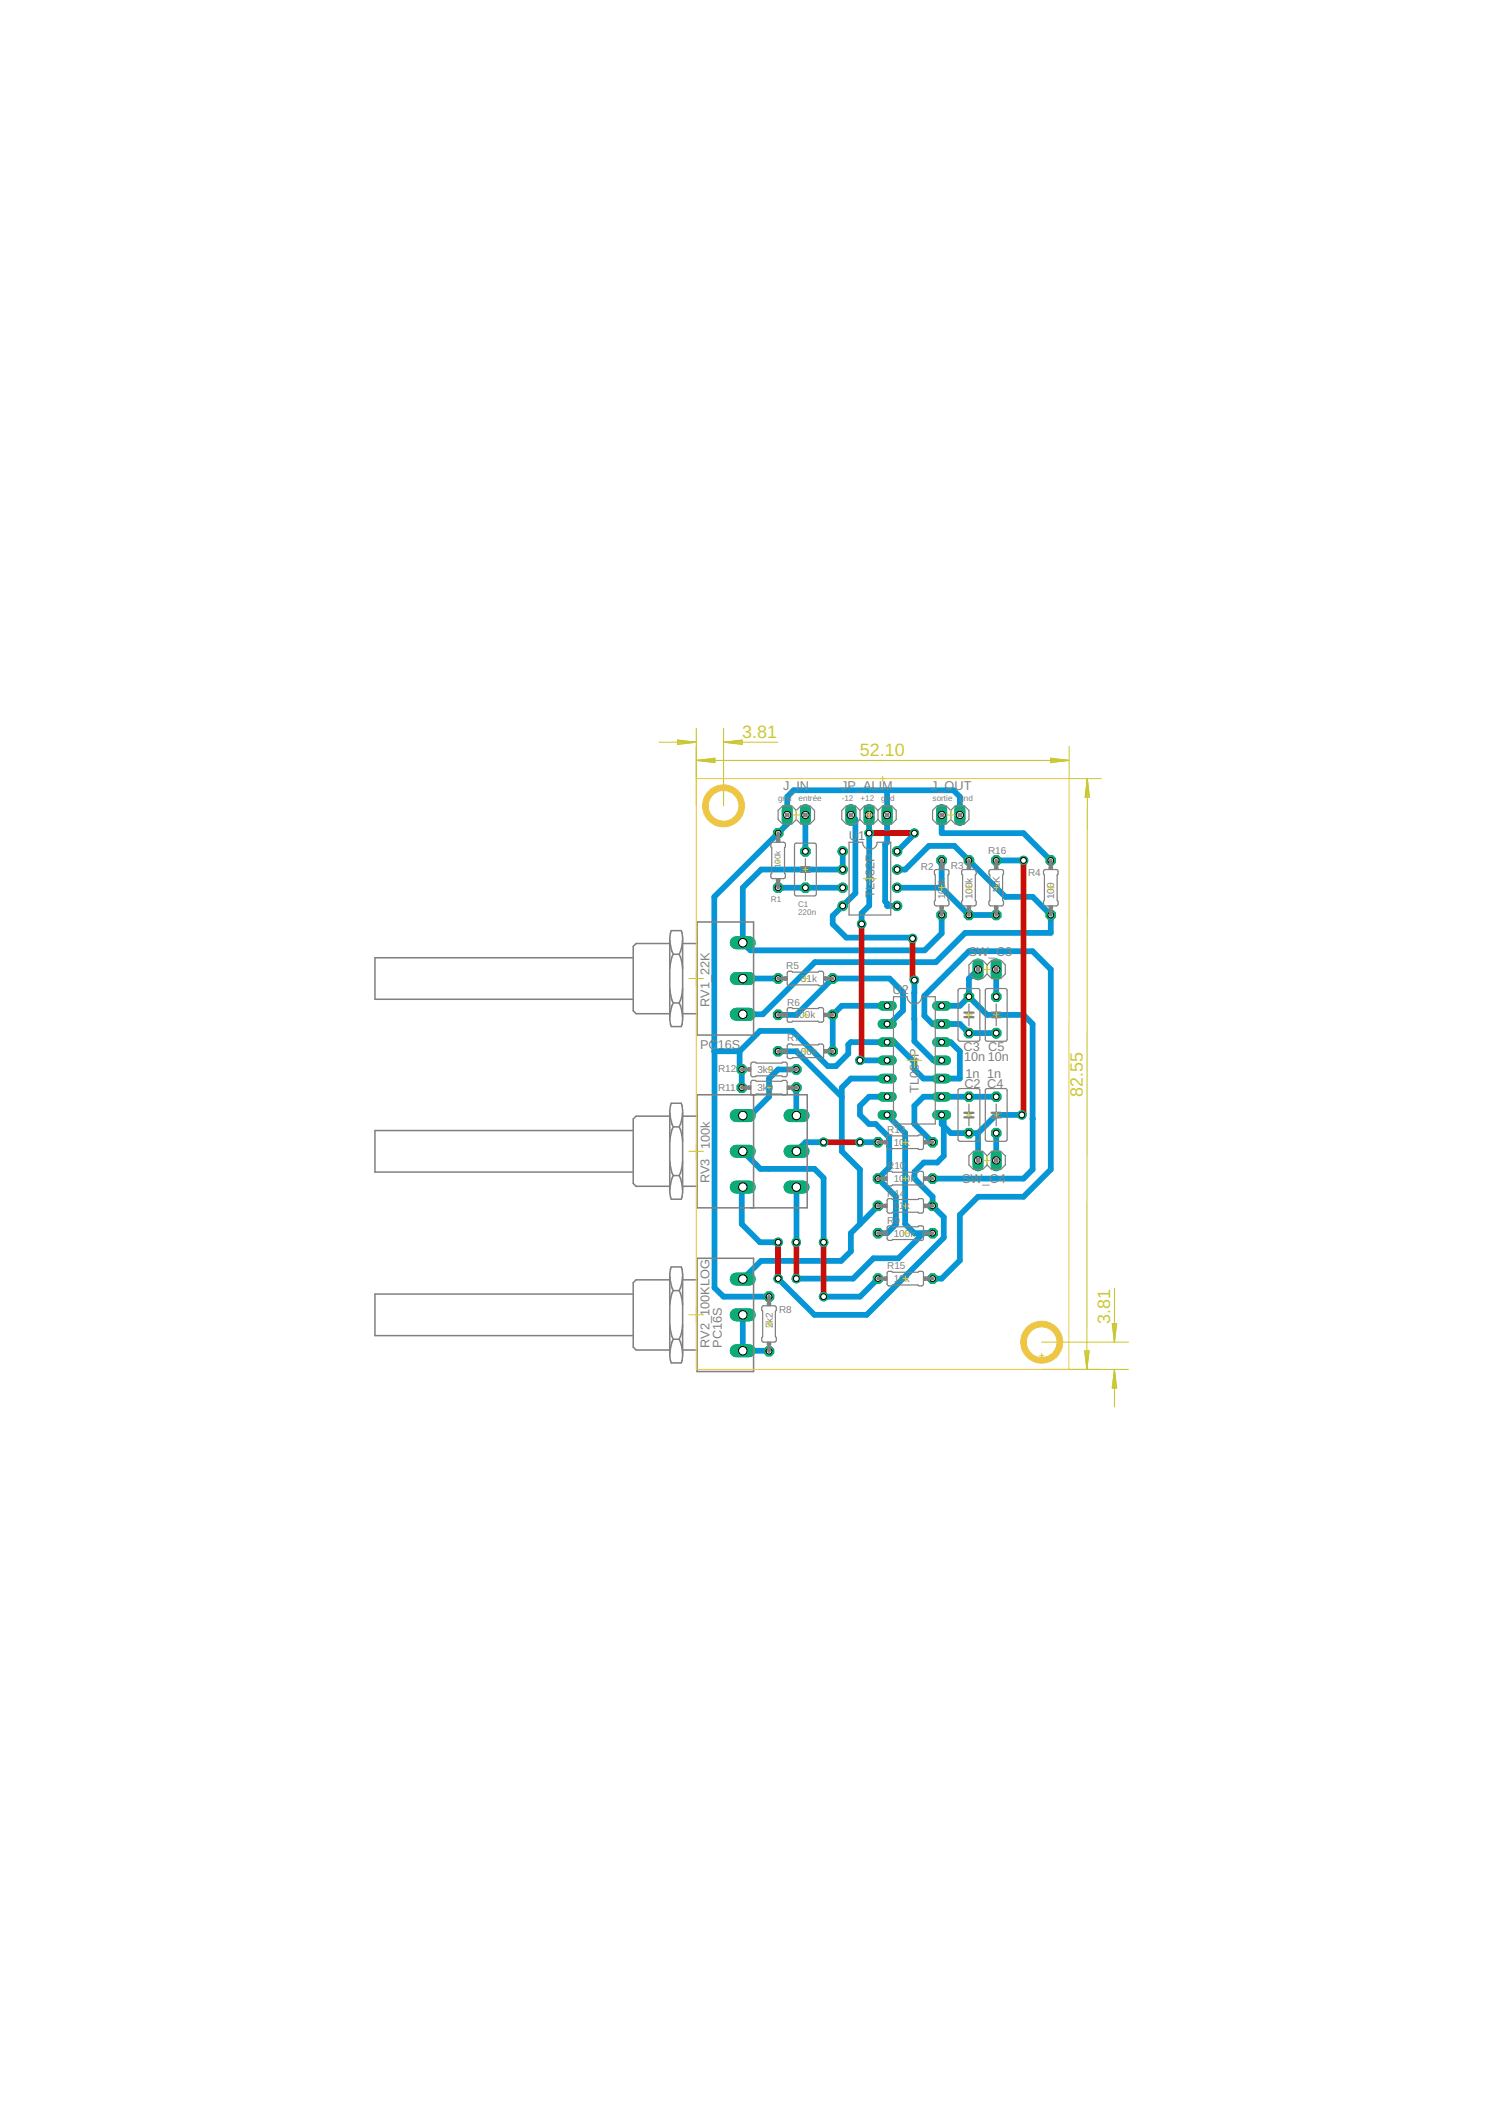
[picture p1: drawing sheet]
<svg xmlns="http://www.w3.org/2000/svg" width="210mm" height="297mm" viewBox="0 0 210 297" stroke-linecap="round" stroke-linejoin="round" font-family="sans-serif">
<defs><g id="words">
<g font-size="2.5" fill="#c8c832">
<text x="103.6" y="103.1">3.81</text>
<text x="120.1" y="105.6">52.10</text>
<text x="151.2" y="153.2" transform="rotate(-90 151.2 153.2)">82.55</text>
<text x="155.1" y="184.8" transform="rotate(-90 155.1 184.8)">3.81</text>
</g>
<g font-size="1.8" fill="#808080">
<text x="109.4" y="110.3">J_IN</text>
<text x="117.5" y="110.3">JP_ALIM</text>
<text x="130" y="110.3">J_OUT</text>
<text x="118.6" y="117.4">U</text>
<text x="119.9" y="117.4">1</text>
<text x="122.1" y="125.4" transform="rotate(-90 122.1 125.4)">TL082P</text>
<text x="135.2" y="133.6">SW_C3</text>
<text x="99.1" y="140.6" transform="rotate(-90 99.1 140.6)">RV1_22K</text>
<text x="124.7" y="138.8">U2</text>
<text x="97.8" y="146.6">PC16S</text>
<text x="128.3" y="147.6" transform="rotate(-90 128.3 147.6)">P</text>
<text x="134.6" y="146.8">C3 C5</text>
<text x="134.6" y="148.2">10n 10n</text>
<text x="128.3" y="152.7" transform="rotate(-90 128.3 152.7)">TL084</text>
<text x="134.7" y="151.9">C2 C4</text>
<text x="134.8" y="150.5">1n 1n</text>
<text x="99.1" y="160.5" transform="rotate(-90 99.1 160.5)">100k</text>
<text x="99.1" y="165.2" transform="rotate(-90 99.1 165.2)">RV3</text>
<text x="134.4" y="165.1">SW_C4</text>
<text x="99.1" y="188.2" transform="rotate(-90 99.1 188.2)">RV2_100KLOG</text>
<text x="100.8" y="188.2" transform="rotate(-90 100.8 188.2)">PC16S</text>
</g>
<g font-size="1.4" fill="#808080">
<text x="138" y="119.2">R16</text>
<text x="128.6" y="121.4">R2</text>
<text x="132" y="125.6" transform="rotate(-90 132 125.6)">100k</text>
<text x="132.8" y="121.3">R3</text>
<text x="135.8" y="125.6" transform="rotate(-90 135.8 125.6)">100k</text>
<text x="139.6" y="124.7" transform="rotate(-90 139.6 124.7)">11K</text>
<text x="143.6" y="122.3">R4</text>
<text x="147.2" y="125.6" transform="rotate(-90 147.2 125.6)">100</text>
<text x="109.8" y="135.3">R5</text>
<text x="111.9" y="137.2">51k</text>
<text x="109.9" y="140.4">R6</text>
<text x="110.8" y="142.2">100k</text>
<text x="100.3" y="149.7">R12</text>
<text x="105.8" y="149.8">3k9</text>
<text x="109.9" y="145.4">R7</text>
<text x="111.1" y="147.3">100k</text>
<text x="100.3" y="152.4">R11</text>
<text x="105.8" y="152.4">3k9</text>
<text x="123.9" y="158.2">R13</text>
<text x="124.8" y="160">10k</text>
<text x="123.9" y="163.3">R10</text>
<text x="123.9" y="167.1">R14</text>
<text x="124.8" y="165.1">100k</text>
<text x="123.9" y="170.9">R9</text>
<text x="124.8" y="168.9">51k</text>
<text x="124.8" y="172.7">100k</text>
<text x="123.9" y="177.3">R15</text>
<text x="124.8" y="179">10k</text>
<text x="107.9" y="185.5" transform="rotate(-90 107.9 185.5)">2k2</text>
<text x="108.8" y="183.4">R8</text>
</g>
<g font-size="1.1" fill="#808080">
<text x="108.7" y="111.9">gnd</text>
<text x="111.5" y="111.9">entrée</text>
<text x="117.6" y="111.9">-12</text>
<text x="120.2" y="111.9">+12</text>
<text x="123" y="111.9">gnd</text>
<text x="130.2" y="111.9">sortie</text>
<text x="134" y="111.9">gnd</text>
<text x="107.6" y="126">R1</text>
<text x="109" y="121.3" transform="rotate(-90 109 121.3)">100k</text>
<text x="111.5" y="126.6">C1</text>
<text x="111.5" y="127.8">220n</text>
</g>
</g></defs>
<g fill="none" stroke="#0696d7" stroke-width=".8">
<path d="M112.5 113.8v5.1M117.7 118.9v2.5h-11.4l-2.6 2.6v7.7l1.1 1h24.3l2.4-2.4v-2.5M118.8 113.8l.7 .6v10.3l-3.2 3.2v1.1l1.9 1.9h9.1l.1 .2M121.4 113.8v12.7l-1.1 1v1.5M123.9 110.4v7.2l-.3 .3v8l.3 .3v.3h1.4M127.7 116.4v.1l-2.4 2.4M131.5 113.8v2.6h11.4l3.8 3.8M134 113.8v-2.5l-.8-.9h-22.4l-.9 .9v3.8l-10.1 10.1v21.6M103.7 136.7h5M108.7 124h9M125.3 124h6.2M125.3 121.4h1.1l3.3-3.3h3.6l7.1 7.1h3.8l2.5 2.6v2.5h-11.9l-4.1 4.1h-16.9l-7.3 7.2h-2.8"/>
<path d="M127.7 136.9v8.5l2.7 2.7h1.1M131.5 120.2v3.8M131.5 124l3.8 3.8h3.8M135.3 139.2l2.6 2.5h5l1.3 1.3v20.3l-1.3 1.3h-12.7M135.3 139.2l-1.3 1.3h-2.5M136.6 135.4l-1.3 1.3v2.5M139.1 120.2h3.8M139.1 135.4v3.8M99.8 146.8h3.5M99.8 145.5v.1M99.8 146.8v33l1.2 1.3h6.4M103.3 146.8v2.3l.3 .3v2.5"/>
<path d="M108.7 146.8h2.5l6.4 6.4M108.7 141.7h2.5l5.1-5h7.9l1.9 1.9v2.5l-1.9 1.9h-.3M111.2 149.4h-2.5l-1.3 1.2v2.6l-2.6 2.6h-1.1v-.2M111.2 151.9v3.9M115 159.5h-2.5l-1.3 1.3M120.1 148.1h3.8M120.1 159.5h2.5M123.9 140.5h-6.3l-1.3 1.2v5.1M123.9 150.6h-5.1l-1.2 1.3v8.9l2.5 2.5v7.6M123.9 153.2h-2.5l-1.3 1.2v1.3l1.3 1.3h.9l1.9 1.9v4.1l-1.6 1.6 2.5 2.5v3.9l-1.2 1.2h-1.3M123.9 155.7l2.5 2.5v12.7l1.3 1.3h2.5M131.5 145.5h1.3l1.2 1.3v3.8h-5l-1.3-1.2v-1.1l-2.8-2.8h-6.1l-.3 .4v1.3l-1.7 1.7h-1.2l-4.9-4.9h-4.6l-2.8 2.8"/>
<path d="M136.6 158.2h-3.8l-1.3-1.2v-1.3l.3 .3v5.4l-.9 .9h-1.9l-1.3 1.3v1l2.5 2.5v1.3l1.6 1.6v2.8l-10.8 10.8h-7.3l-5-5M136.6 158.2v3.9M139.1 144.7v-.4h-3.8l-1.3-1.3h-3.8l-1.1-1.1v-2.8l6.2-6.3h8.9l2.5 2.6v27.9l-3.8 3.8h-6.3l-2.6 2.6v6.3l-2.5 2.6h-1.3M139.1 158.2v3.9M139.1 153.2h-10.1l-1.3 1.2v2.6l2.5 2.5M142.9 155.7h-3.8l-2.5 2.5M144.2 156.2v.1M103.7 165.8l-.1 .1v5l2.5 2.6h2.6M103.7 160.8l2.5 2.4h7.5l1.3 1.3v9M111.2 165.8v7.7M120.1 170.9l-1.3 1.3v2.6l-1.3 1.3h-11.2l-2.6 2.5M122.6 178.6l-2.5 2.5h-5.1"/>
<path d="M122.6 168.4l-2.5 2.5M129 172.2l-3.5 3.5h-3.5l-2.9 2.9h-7.9M103.7 183.6v5l3.7 .1"/>
</g>
<circle cx="112.5" cy="118.9" r=".71" fill="#0dab76" stroke="#0dab76" stroke-width=".14"/>
<circle cx="112.5" cy="118.9" r=".4" fill="#fff" stroke="#000" stroke-width=".14"/>
<circle cx="112.5" cy="124" r=".71" fill="#0dab76" stroke="#0dab76" stroke-width=".14"/>
<circle cx="112.5" cy="124" r=".4" fill="#fff" stroke="#000" stroke-width=".14"/>
<circle cx="135.3" cy="153.2" r=".71" fill="#0dab76" stroke="#0dab76" stroke-width=".14"/>
<circle cx="135.3" cy="153.2" r=".4" fill="#fff" stroke="#000" stroke-width=".14"/>
<circle cx="135.3" cy="158.2" r=".71" fill="#0dab76" stroke="#0dab76" stroke-width=".14"/>
<circle cx="135.3" cy="158.2" r=".4" fill="#fff" stroke="#000" stroke-width=".14"/>
<circle cx="135.3" cy="144.3" r=".71" fill="#0dab76" stroke="#0dab76" stroke-width=".14"/>
<circle cx="135.3" cy="144.3" r=".4" fill="#fff" stroke="#000" stroke-width=".14"/>
<circle cx="135.3" cy="139.2" r=".71" fill="#0dab76" stroke="#0dab76" stroke-width=".14"/>
<circle cx="135.3" cy="139.2" r=".4" fill="#fff" stroke="#000" stroke-width=".14"/>
<circle cx="139.1" cy="153.2" r=".71" fill="#0dab76" stroke="#0dab76" stroke-width=".14"/>
<circle cx="139.1" cy="153.2" r=".4" fill="#fff" stroke="#000" stroke-width=".14"/>
<circle cx="139.1" cy="158.2" r=".71" fill="#0dab76" stroke="#0dab76" stroke-width=".14"/>
<circle cx="139.1" cy="158.2" r=".4" fill="#fff" stroke="#000" stroke-width=".14"/>
<circle cx="139.1" cy="144.3" r=".71" fill="#0dab76" stroke="#0dab76" stroke-width=".14"/>
<circle cx="139.1" cy="144.3" r=".4" fill="#fff" stroke="#000" stroke-width=".14"/>
<circle cx="139.1" cy="139.2" r=".71" fill="#0dab76" stroke="#0dab76" stroke-width=".14"/>
<circle cx="139.1" cy="139.2" r=".4" fill="#fff" stroke="#000" stroke-width=".14"/>
<path d="M109.9 113.1v1.5" fill="none" stroke="#0dab76" stroke-width="1.5"/>
<circle cx="109.9" cy="113.8" r=".51" fill="#fff" stroke="#000" stroke-width=".14"/>
<path d="M112.5 113.1v1.5" fill="none" stroke="#0dab76" stroke-width="1.5"/>
<circle cx="112.5" cy="113.8" r=".51" fill="#fff" stroke="#000" stroke-width=".14"/>
<path d="M131.5 113.1v1.5" fill="none" stroke="#0dab76" stroke-width="1.5"/>
<circle cx="131.5" cy="113.8" r=".51" fill="#fff" stroke="#000" stroke-width=".14"/>
<path d="M134 113.1v1.5" fill="none" stroke="#0dab76" stroke-width="1.5"/>
<circle cx="134" cy="113.8" r=".51" fill="#fff" stroke="#000" stroke-width=".14"/>
<path d="M136.6 134.6v1.5" fill="none" stroke="#0dab76" stroke-width="1.5"/>
<circle cx="136.6" cy="135.4" r=".51" fill="#fff" stroke="#000" stroke-width=".14"/>
<path d="M139.1 134.6v1.5" fill="none" stroke="#0dab76" stroke-width="1.5"/>
<circle cx="139.1" cy="135.4" r=".51" fill="#fff" stroke="#000" stroke-width=".14"/>
<path d="M139.1 161.3v1.5" fill="none" stroke="#0dab76" stroke-width="1.5"/>
<circle cx="139.1" cy="162.1" r=".51" fill="#fff" stroke="#000" stroke-width=".14"/>
<path d="M136.6 161.3v1.5" fill="none" stroke="#0dab76" stroke-width="1.5"/>
<circle cx="136.6" cy="162.1" r=".51" fill="#fff" stroke="#000" stroke-width=".14"/>
<circle cx="108.7" cy="116.4" r=".71" fill="#0dab76" stroke="#0dab76" stroke-width=".14"/>
<circle cx="108.7" cy="116.4" r=".4" fill="#fff" stroke="#000" stroke-width=".14"/>
<circle cx="108.7" cy="124" r=".71" fill="#0dab76" stroke="#0dab76" stroke-width=".14"/>
<circle cx="108.7" cy="124" r=".4" fill="#fff" stroke="#000" stroke-width=".14"/>
<circle cx="122.6" cy="164.6" r=".71" fill="#0dab76" stroke="#0dab76" stroke-width=".14"/>
<circle cx="122.6" cy="164.6" r=".4" fill="#fff" stroke="#000" stroke-width=".14"/>
<circle cx="130.2" cy="164.6" r=".71" fill="#0dab76" stroke="#0dab76" stroke-width=".14"/>
<circle cx="130.2" cy="164.6" r=".4" fill="#fff" stroke="#000" stroke-width=".14"/>
<circle cx="103.6" cy="151.9" r=".71" fill="#0dab76" stroke="#0dab76" stroke-width=".14"/>
<circle cx="103.6" cy="151.9" r=".4" fill="#fff" stroke="#000" stroke-width=".14"/>
<circle cx="111.2" cy="151.9" r=".71" fill="#0dab76" stroke="#0dab76" stroke-width=".14"/>
<circle cx="111.2" cy="151.9" r=".4" fill="#fff" stroke="#000" stroke-width=".14"/>
<circle cx="103.6" cy="149.4" r=".71" fill="#0dab76" stroke="#0dab76" stroke-width=".14"/>
<circle cx="103.6" cy="149.4" r=".4" fill="#fff" stroke="#000" stroke-width=".14"/>
<circle cx="111.2" cy="149.4" r=".71" fill="#0dab76" stroke="#0dab76" stroke-width=".14"/>
<circle cx="111.2" cy="149.4" r=".4" fill="#fff" stroke="#000" stroke-width=".14"/>
<circle cx="122.6" cy="159.5" r=".71" fill="#0dab76" stroke="#0dab76" stroke-width=".14"/>
<circle cx="122.6" cy="159.5" r=".4" fill="#fff" stroke="#000" stroke-width=".14"/>
<circle cx="130.2" cy="159.5" r=".71" fill="#0dab76" stroke="#0dab76" stroke-width=".14"/>
<circle cx="130.2" cy="159.5" r=".4" fill="#fff" stroke="#000" stroke-width=".14"/>
<circle cx="122.6" cy="168.4" r=".71" fill="#0dab76" stroke="#0dab76" stroke-width=".14"/>
<circle cx="122.6" cy="168.4" r=".4" fill="#fff" stroke="#000" stroke-width=".14"/>
<circle cx="130.2" cy="168.4" r=".71" fill="#0dab76" stroke="#0dab76" stroke-width=".14"/>
<circle cx="130.2" cy="168.4" r=".4" fill="#fff" stroke="#000" stroke-width=".14"/>
<circle cx="122.6" cy="178.6" r=".71" fill="#0dab76" stroke="#0dab76" stroke-width=".14"/>
<circle cx="122.6" cy="178.6" r=".4" fill="#fff" stroke="#000" stroke-width=".14"/>
<circle cx="130.2" cy="178.6" r=".71" fill="#0dab76" stroke="#0dab76" stroke-width=".14"/>
<circle cx="130.2" cy="178.6" r=".4" fill="#fff" stroke="#000" stroke-width=".14"/>
<circle cx="139.1" cy="120.2" r=".71" fill="#0dab76" stroke="#0dab76" stroke-width=".14"/>
<circle cx="139.1" cy="120.2" r=".4" fill="#fff" stroke="#000" stroke-width=".14"/>
<circle cx="139.1" cy="127.8" r=".71" fill="#0dab76" stroke="#0dab76" stroke-width=".14"/>
<circle cx="139.1" cy="127.8" r=".4" fill="#fff" stroke="#000" stroke-width=".14"/>
<circle cx="131.5" cy="127.8" r=".71" fill="#0dab76" stroke="#0dab76" stroke-width=".14"/>
<circle cx="131.5" cy="127.8" r=".4" fill="#fff" stroke="#000" stroke-width=".14"/>
<circle cx="131.5" cy="120.2" r=".71" fill="#0dab76" stroke="#0dab76" stroke-width=".14"/>
<circle cx="131.5" cy="120.2" r=".4" fill="#fff" stroke="#000" stroke-width=".14"/>
<circle cx="135.3" cy="127.8" r=".71" fill="#0dab76" stroke="#0dab76" stroke-width=".14"/>
<circle cx="135.3" cy="127.8" r=".4" fill="#fff" stroke="#000" stroke-width=".14"/>
<circle cx="135.3" cy="120.2" r=".71" fill="#0dab76" stroke="#0dab76" stroke-width=".14"/>
<circle cx="135.3" cy="120.2" r=".4" fill="#fff" stroke="#000" stroke-width=".14"/>
<circle cx="146.7" cy="127.8" r=".71" fill="#0dab76" stroke="#0dab76" stroke-width=".14"/>
<circle cx="146.7" cy="127.8" r=".4" fill="#fff" stroke="#000" stroke-width=".14"/>
<circle cx="146.7" cy="120.2" r=".71" fill="#0dab76" stroke="#0dab76" stroke-width=".14"/>
<circle cx="146.7" cy="120.2" r=".4" fill="#fff" stroke="#000" stroke-width=".14"/>
<circle cx="116.3" cy="136.7" r=".71" fill="#0dab76" stroke="#0dab76" stroke-width=".14"/>
<circle cx="116.3" cy="136.7" r=".4" fill="#fff" stroke="#000" stroke-width=".14"/>
<circle cx="108.7" cy="136.7" r=".71" fill="#0dab76" stroke="#0dab76" stroke-width=".14"/>
<circle cx="108.7" cy="136.7" r=".4" fill="#fff" stroke="#000" stroke-width=".14"/>
<circle cx="108.7" cy="141.7" r=".71" fill="#0dab76" stroke="#0dab76" stroke-width=".14"/>
<circle cx="108.7" cy="141.7" r=".4" fill="#fff" stroke="#000" stroke-width=".14"/>
<circle cx="116.3" cy="141.7" r=".71" fill="#0dab76" stroke="#0dab76" stroke-width=".14"/>
<circle cx="116.3" cy="141.7" r=".4" fill="#fff" stroke="#000" stroke-width=".14"/>
<circle cx="116.3" cy="146.8" r=".71" fill="#0dab76" stroke="#0dab76" stroke-width=".14"/>
<circle cx="116.3" cy="146.8" r=".4" fill="#fff" stroke="#000" stroke-width=".14"/>
<circle cx="108.7" cy="146.8" r=".71" fill="#0dab76" stroke="#0dab76" stroke-width=".14"/>
<circle cx="108.7" cy="146.8" r=".4" fill="#fff" stroke="#000" stroke-width=".14"/>
<circle cx="107.4" cy="181.1" r=".71" fill="#0dab76" stroke="#0dab76" stroke-width=".14"/>
<circle cx="107.4" cy="181.1" r=".4" fill="#fff" stroke="#000" stroke-width=".14"/>
<circle cx="107.4" cy="188.7" r=".71" fill="#0dab76" stroke="#0dab76" stroke-width=".14"/>
<circle cx="107.4" cy="188.7" r=".4" fill="#fff" stroke="#000" stroke-width=".14"/>
<circle cx="122.6" cy="172.2" r=".71" fill="#0dab76" stroke="#0dab76" stroke-width=".14"/>
<circle cx="122.6" cy="172.2" r=".4" fill="#fff" stroke="#000" stroke-width=".14"/>
<circle cx="130.2" cy="172.2" r=".71" fill="#0dab76" stroke="#0dab76" stroke-width=".14"/>
<circle cx="130.2" cy="172.2" r=".4" fill="#fff" stroke="#000" stroke-width=".14"/>
<path d="M102.8 131.7h1.8" fill="none" stroke="#0dab76" stroke-width="1.8"/>
<circle cx="103.7" cy="131.7" r=".59" fill="#fff" stroke="#000" stroke-width=".14"/>
<path d="M102.8 136.7h1.8" fill="none" stroke="#0dab76" stroke-width="1.8"/>
<circle cx="103.7" cy="136.7" r=".59" fill="#fff" stroke="#000" stroke-width=".14"/>
<path d="M102.8 141.6h1.8" fill="none" stroke="#0dab76" stroke-width="1.8"/>
<circle cx="103.7" cy="141.6" r=".59" fill="#fff" stroke="#000" stroke-width=".14"/>
<path d="M102.8 178.6h1.8" fill="none" stroke="#0dab76" stroke-width="1.8"/>
<circle cx="103.7" cy="178.6" r=".59" fill="#fff" stroke="#000" stroke-width=".14"/>
<path d="M102.8 183.6h1.8" fill="none" stroke="#0dab76" stroke-width="1.8"/>
<circle cx="103.7" cy="183.6" r=".59" fill="#fff" stroke="#000" stroke-width=".14"/>
<path d="M102.8 188.6h1.8" fill="none" stroke="#0dab76" stroke-width="1.8"/>
<circle cx="103.7" cy="188.6" r=".59" fill="#fff" stroke="#000" stroke-width=".14"/>
<path d="M102.8 155.8h1.8" fill="none" stroke="#0dab76" stroke-width="1.8"/>
<circle cx="103.7" cy="155.8" r=".59" fill="#fff" stroke="#000" stroke-width=".14"/>
<path d="M102.8 160.8h1.8" fill="none" stroke="#0dab76" stroke-width="1.8"/>
<circle cx="103.7" cy="160.8" r=".59" fill="#fff" stroke="#000" stroke-width=".14"/>
<path d="M102.8 165.8h1.8" fill="none" stroke="#0dab76" stroke-width="1.8"/>
<circle cx="103.7" cy="165.8" r=".59" fill="#fff" stroke="#000" stroke-width=".14"/>
<path d="M110.3 155.8h1.8" fill="none" stroke="#0dab76" stroke-width="1.8"/>
<circle cx="111.2" cy="155.8" r=".59" fill="#fff" stroke="#000" stroke-width=".14"/>
<path d="M110.3 160.8h1.8" fill="none" stroke="#0dab76" stroke-width="1.8"/>
<circle cx="111.2" cy="160.8" r=".59" fill="#fff" stroke="#000" stroke-width=".14"/>
<path d="M110.3 165.8h1.8" fill="none" stroke="#0dab76" stroke-width="1.8"/>
<circle cx="111.2" cy="165.8" r=".59" fill="#fff" stroke="#000" stroke-width=".14"/>
<circle cx="117.7" cy="118.9" r=".66" fill="#0dab76" stroke="#0dab76" stroke-width=".14"/>
<circle cx="117.7" cy="118.9" r=".4" fill="#fff" stroke="#000" stroke-width=".14"/>
<circle cx="117.7" cy="121.4" r=".66" fill="#0dab76" stroke="#0dab76" stroke-width=".14"/>
<circle cx="117.7" cy="121.4" r=".4" fill="#fff" stroke="#000" stroke-width=".14"/>
<circle cx="125.3" cy="121.4" r=".66" fill="#0dab76" stroke="#0dab76" stroke-width=".14"/>
<circle cx="125.3" cy="121.4" r=".4" fill="#fff" stroke="#000" stroke-width=".14"/>
<circle cx="125.3" cy="118.9" r=".66" fill="#0dab76" stroke="#0dab76" stroke-width=".14"/>
<circle cx="125.3" cy="118.9" r=".4" fill="#fff" stroke="#000" stroke-width=".14"/>
<circle cx="117.7" cy="124" r=".66" fill="#0dab76" stroke="#0dab76" stroke-width=".14"/>
<circle cx="117.7" cy="124" r=".4" fill="#fff" stroke="#000" stroke-width=".14"/>
<circle cx="117.7" cy="126.5" r=".66" fill="#0dab76" stroke="#0dab76" stroke-width=".14"/>
<circle cx="117.7" cy="126.5" r=".4" fill="#fff" stroke="#000" stroke-width=".14"/>
<circle cx="125.3" cy="124" r=".66" fill="#0dab76" stroke="#0dab76" stroke-width=".14"/>
<circle cx="125.3" cy="124" r=".4" fill="#fff" stroke="#000" stroke-width=".14"/>
<circle cx="125.3" cy="126.5" r=".66" fill="#0dab76" stroke="#0dab76" stroke-width=".14"/>
<circle cx="125.3" cy="126.5" r=".4" fill="#fff" stroke="#000" stroke-width=".14"/>
<path d="M123.2 140.5h1.4" fill="none" stroke="#0dab76" stroke-width="1.3"/>
<circle cx="123.9" cy="140.5" r=".4" fill="#fff" stroke="#000" stroke-width=".14"/>
<path d="M123.2 143h1.4" fill="none" stroke="#0dab76" stroke-width="1.3"/>
<circle cx="123.9" cy="143" r=".4" fill="#fff" stroke="#000" stroke-width=".14"/>
<path d="M123.2 155.7h1.4" fill="none" stroke="#0dab76" stroke-width="1.3"/>
<circle cx="123.9" cy="155.7" r=".4" fill="#fff" stroke="#000" stroke-width=".14"/>
<path d="M130.9 155.7h1.3" fill="none" stroke="#0dab76" stroke-width="1.3"/>
<circle cx="131.5" cy="155.7" r=".4" fill="#fff" stroke="#000" stroke-width=".14"/>
<path d="M123.2 145.5h1.4" fill="none" stroke="#0dab76" stroke-width="1.3"/>
<circle cx="123.9" cy="145.5" r=".4" fill="#fff" stroke="#000" stroke-width=".14"/>
<path d="M123.2 148.1h1.4" fill="none" stroke="#0dab76" stroke-width="1.3"/>
<circle cx="123.9" cy="148.1" r=".4" fill="#fff" stroke="#000" stroke-width=".14"/>
<path d="M123.2 153.2h1.4" fill="none" stroke="#0dab76" stroke-width="1.3"/>
<circle cx="123.9" cy="153.2" r=".4" fill="#fff" stroke="#000" stroke-width=".14"/>
<path d="M123.2 150.6h1.4" fill="none" stroke="#0dab76" stroke-width="1.3"/>
<circle cx="123.9" cy="150.6" r=".4" fill="#fff" stroke="#000" stroke-width=".14"/>
<path d="M130.9 153.2h1.3" fill="none" stroke="#0dab76" stroke-width="1.3"/>
<circle cx="131.5" cy="153.2" r=".4" fill="#fff" stroke="#000" stroke-width=".14"/>
<path d="M130.9 150.6h1.3" fill="none" stroke="#0dab76" stroke-width="1.3"/>
<circle cx="131.5" cy="150.6" r=".4" fill="#fff" stroke="#000" stroke-width=".14"/>
<path d="M130.9 148.1h1.3" fill="none" stroke="#0dab76" stroke-width="1.3"/>
<circle cx="131.5" cy="148.1" r=".4" fill="#fff" stroke="#000" stroke-width=".14"/>
<path d="M130.9 145.5h1.3" fill="none" stroke="#0dab76" stroke-width="1.3"/>
<circle cx="131.5" cy="145.5" r=".4" fill="#fff" stroke="#000" stroke-width=".14"/>
<path d="M130.9 143h1.3" fill="none" stroke="#0dab76" stroke-width="1.3"/>
<circle cx="131.5" cy="143" r=".4" fill="#fff" stroke="#000" stroke-width=".14"/>
<path d="M130.9 140.5h1.3" fill="none" stroke="#0dab76" stroke-width="1.3"/>
<circle cx="131.5" cy="140.5" r=".4" fill="#fff" stroke="#000" stroke-width=".14"/>
<path d="M118.8 113.1v1.5" fill="none" stroke="#0dab76" stroke-width="1.5"/>
<circle cx="118.8" cy="113.8" r=".51" fill="#fff" stroke="#000" stroke-width=".14"/>
<path d="M121.4 113.1v1.5" fill="none" stroke="#0dab76" stroke-width="1.5"/>
<circle cx="121.4" cy="113.8" r=".51" fill="#fff" stroke="#000" stroke-width=".14"/>
<path d="M123.9 113.1v1.5" fill="none" stroke="#0dab76" stroke-width="1.5"/>
<circle cx="123.9" cy="113.8" r=".51" fill="#fff" stroke="#000" stroke-width=".14"/>
<circle cx="127.7" cy="116.4" r=".59" fill="#0dab76" stroke="#0dab76" stroke-width=".14"/>
<circle cx="127.7" cy="116.4" r=".4" fill="#fff" stroke="#000" stroke-width=".14"/>
<circle cx="120.3" cy="129" r=".59" fill="#0dab76" stroke="#0dab76" stroke-width=".14"/>
<circle cx="120.3" cy="129" r=".4" fill="#fff" stroke="#000" stroke-width=".14"/>
<circle cx="121.4" cy="116.4" r=".59" fill="#0dab76" stroke="#0dab76" stroke-width=".14"/>
<circle cx="121.4" cy="116.4" r=".4" fill="#fff" stroke="#000" stroke-width=".14"/>
<circle cx="120.1" cy="148.1" r=".59" fill="#0dab76" stroke="#0dab76" stroke-width=".14"/>
<circle cx="120.1" cy="148.1" r=".4" fill="#fff" stroke="#000" stroke-width=".14"/>
<circle cx="127.4" cy="131.1" r=".59" fill="#0dab76" stroke="#0dab76" stroke-width=".14"/>
<circle cx="127.4" cy="131.1" r=".4" fill="#fff" stroke="#000" stroke-width=".14"/>
<circle cx="127.7" cy="136.9" r=".59" fill="#0dab76" stroke="#0dab76" stroke-width=".14"/>
<circle cx="127.7" cy="136.9" r=".4" fill="#fff" stroke="#000" stroke-width=".14"/>
<circle cx="142.9" cy="120.2" r=".59" fill="#0dab76" stroke="#0dab76" stroke-width=".14"/>
<circle cx="142.9" cy="120.2" r=".4" fill="#fff" stroke="#000" stroke-width=".14"/>
<circle cx="142.7" cy="155.7" r=".59" fill="#0dab76" stroke="#0dab76" stroke-width=".14"/>
<circle cx="142.7" cy="155.7" r=".4" fill="#fff" stroke="#000" stroke-width=".14"/>
<circle cx="108.7" cy="173.5" r=".59" fill="#0dab76" stroke="#0dab76" stroke-width=".14"/>
<circle cx="108.7" cy="173.5" r=".4" fill="#fff" stroke="#000" stroke-width=".14"/>
<circle cx="108.7" cy="178.6" r=".59" fill="#0dab76" stroke="#0dab76" stroke-width=".14"/>
<circle cx="108.7" cy="178.6" r=".4" fill="#fff" stroke="#000" stroke-width=".14"/>
<circle cx="111.2" cy="173.5" r=".59" fill="#0dab76" stroke="#0dab76" stroke-width=".14"/>
<circle cx="111.2" cy="173.5" r=".4" fill="#fff" stroke="#000" stroke-width=".14"/>
<circle cx="111.2" cy="178.6" r=".59" fill="#0dab76" stroke="#0dab76" stroke-width=".14"/>
<circle cx="111.2" cy="178.6" r=".4" fill="#fff" stroke="#000" stroke-width=".14"/>
<circle cx="115" cy="159.5" r=".59" fill="#0dab76" stroke="#0dab76" stroke-width=".14"/>
<circle cx="115" cy="159.5" r=".4" fill="#fff" stroke="#000" stroke-width=".14"/>
<circle cx="120.1" cy="159.5" r=".59" fill="#0dab76" stroke="#0dab76" stroke-width=".14"/>
<circle cx="120.1" cy="159.5" r=".4" fill="#fff" stroke="#000" stroke-width=".14"/>
<circle cx="115" cy="181.1" r=".59" fill="#0dab76" stroke="#0dab76" stroke-width=".14"/>
<circle cx="115" cy="181.1" r=".4" fill="#fff" stroke="#000" stroke-width=".14"/>
<circle cx="115" cy="173.5" r=".59" fill="#0dab76" stroke="#0dab76" stroke-width=".14"/>
<circle cx="115" cy="173.5" r=".4" fill="#fff" stroke="#000" stroke-width=".14"/>
<path d="M121.4 116.4h6.3M120.3 129v19.1h-.2M127.4 131.1v5.5l.3 .3M142.9 120.2v35.3l-.2 .2M115 159.5h5.1M108.7 173.5v5.1M111.2 173.5v5.1M115 173.5v7.6" fill="none" stroke="#c90d0c" stroke-width=".8"/>
<circle cx="112.5" cy="118.9" r=".71" fill="#0dab76" stroke="#0dab76" stroke-width=".14"/>
<circle cx="112.5" cy="118.9" r=".4" fill="#fff" stroke="#000" stroke-width=".14"/>
<circle cx="112.5" cy="124" r=".71" fill="#0dab76" stroke="#0dab76" stroke-width=".14"/>
<circle cx="112.5" cy="124" r=".4" fill="#fff" stroke="#000" stroke-width=".14"/>
<circle cx="135.3" cy="153.2" r=".71" fill="#0dab76" stroke="#0dab76" stroke-width=".14"/>
<circle cx="135.3" cy="153.2" r=".4" fill="#fff" stroke="#000" stroke-width=".14"/>
<circle cx="135.3" cy="158.2" r=".71" fill="#0dab76" stroke="#0dab76" stroke-width=".14"/>
<circle cx="135.3" cy="158.2" r=".4" fill="#fff" stroke="#000" stroke-width=".14"/>
<circle cx="135.3" cy="144.3" r=".71" fill="#0dab76" stroke="#0dab76" stroke-width=".14"/>
<circle cx="135.3" cy="144.3" r=".4" fill="#fff" stroke="#000" stroke-width=".14"/>
<circle cx="135.3" cy="139.2" r=".71" fill="#0dab76" stroke="#0dab76" stroke-width=".14"/>
<circle cx="135.3" cy="139.2" r=".4" fill="#fff" stroke="#000" stroke-width=".14"/>
<circle cx="139.1" cy="153.2" r=".71" fill="#0dab76" stroke="#0dab76" stroke-width=".14"/>
<circle cx="139.1" cy="153.2" r=".4" fill="#fff" stroke="#000" stroke-width=".14"/>
<circle cx="139.1" cy="158.2" r=".71" fill="#0dab76" stroke="#0dab76" stroke-width=".14"/>
<circle cx="139.1" cy="158.2" r=".4" fill="#fff" stroke="#000" stroke-width=".14"/>
<circle cx="139.1" cy="144.3" r=".71" fill="#0dab76" stroke="#0dab76" stroke-width=".14"/>
<circle cx="139.1" cy="144.3" r=".4" fill="#fff" stroke="#000" stroke-width=".14"/>
<circle cx="139.1" cy="139.2" r=".71" fill="#0dab76" stroke="#0dab76" stroke-width=".14"/>
<circle cx="139.1" cy="139.2" r=".4" fill="#fff" stroke="#000" stroke-width=".14"/>
<path d="M109.9 113.1v1.5" fill="none" stroke="#0dab76" stroke-width="1.5"/>
<circle cx="109.9" cy="113.8" r=".51" fill="#fff" stroke="#000" stroke-width=".14"/>
<path d="M112.5 113.1v1.5" fill="none" stroke="#0dab76" stroke-width="1.5"/>
<circle cx="112.5" cy="113.8" r=".51" fill="#fff" stroke="#000" stroke-width=".14"/>
<path d="M131.5 113.1v1.5" fill="none" stroke="#0dab76" stroke-width="1.5"/>
<circle cx="131.5" cy="113.8" r=".51" fill="#fff" stroke="#000" stroke-width=".14"/>
<path d="M134 113.1v1.5" fill="none" stroke="#0dab76" stroke-width="1.5"/>
<circle cx="134" cy="113.8" r=".51" fill="#fff" stroke="#000" stroke-width=".14"/>
<path d="M136.6 134.6v1.5" fill="none" stroke="#0dab76" stroke-width="1.5"/>
<circle cx="136.6" cy="135.4" r=".51" fill="#fff" stroke="#000" stroke-width=".14"/>
<path d="M139.1 134.6v1.5" fill="none" stroke="#0dab76" stroke-width="1.5"/>
<circle cx="139.1" cy="135.4" r=".51" fill="#fff" stroke="#000" stroke-width=".14"/>
<path d="M139.1 161.3v1.5" fill="none" stroke="#0dab76" stroke-width="1.5"/>
<circle cx="139.1" cy="162.1" r=".51" fill="#fff" stroke="#000" stroke-width=".14"/>
<path d="M136.6 161.3v1.5" fill="none" stroke="#0dab76" stroke-width="1.5"/>
<circle cx="136.6" cy="162.1" r=".51" fill="#fff" stroke="#000" stroke-width=".14"/>
<circle cx="108.7" cy="116.4" r=".71" fill="#0dab76" stroke="#0dab76" stroke-width=".14"/>
<circle cx="108.7" cy="116.4" r=".4" fill="#fff" stroke="#000" stroke-width=".14"/>
<circle cx="108.7" cy="124" r=".71" fill="#0dab76" stroke="#0dab76" stroke-width=".14"/>
<circle cx="108.7" cy="124" r=".4" fill="#fff" stroke="#000" stroke-width=".14"/>
<circle cx="122.6" cy="164.6" r=".71" fill="#0dab76" stroke="#0dab76" stroke-width=".14"/>
<circle cx="122.6" cy="164.6" r=".4" fill="#fff" stroke="#000" stroke-width=".14"/>
<circle cx="130.2" cy="164.6" r=".71" fill="#0dab76" stroke="#0dab76" stroke-width=".14"/>
<circle cx="130.2" cy="164.6" r=".4" fill="#fff" stroke="#000" stroke-width=".14"/>
<circle cx="103.6" cy="151.9" r=".71" fill="#0dab76" stroke="#0dab76" stroke-width=".14"/>
<circle cx="103.6" cy="151.9" r=".4" fill="#fff" stroke="#000" stroke-width=".14"/>
<circle cx="111.2" cy="151.9" r=".71" fill="#0dab76" stroke="#0dab76" stroke-width=".14"/>
<circle cx="111.2" cy="151.9" r=".4" fill="#fff" stroke="#000" stroke-width=".14"/>
<circle cx="103.6" cy="149.4" r=".71" fill="#0dab76" stroke="#0dab76" stroke-width=".14"/>
<circle cx="103.6" cy="149.4" r=".4" fill="#fff" stroke="#000" stroke-width=".14"/>
<circle cx="111.2" cy="149.4" r=".71" fill="#0dab76" stroke="#0dab76" stroke-width=".14"/>
<circle cx="111.2" cy="149.4" r=".4" fill="#fff" stroke="#000" stroke-width=".14"/>
<circle cx="122.6" cy="159.5" r=".71" fill="#0dab76" stroke="#0dab76" stroke-width=".14"/>
<circle cx="122.6" cy="159.5" r=".4" fill="#fff" stroke="#000" stroke-width=".14"/>
<circle cx="130.2" cy="159.5" r=".71" fill="#0dab76" stroke="#0dab76" stroke-width=".14"/>
<circle cx="130.2" cy="159.5" r=".4" fill="#fff" stroke="#000" stroke-width=".14"/>
<circle cx="122.6" cy="168.4" r=".71" fill="#0dab76" stroke="#0dab76" stroke-width=".14"/>
<circle cx="122.6" cy="168.4" r=".4" fill="#fff" stroke="#000" stroke-width=".14"/>
<circle cx="130.2" cy="168.4" r=".71" fill="#0dab76" stroke="#0dab76" stroke-width=".14"/>
<circle cx="130.2" cy="168.4" r=".4" fill="#fff" stroke="#000" stroke-width=".14"/>
<circle cx="122.6" cy="178.6" r=".71" fill="#0dab76" stroke="#0dab76" stroke-width=".14"/>
<circle cx="122.6" cy="178.6" r=".4" fill="#fff" stroke="#000" stroke-width=".14"/>
<circle cx="130.2" cy="178.6" r=".71" fill="#0dab76" stroke="#0dab76" stroke-width=".14"/>
<circle cx="130.2" cy="178.6" r=".4" fill="#fff" stroke="#000" stroke-width=".14"/>
<circle cx="139.1" cy="120.2" r=".71" fill="#0dab76" stroke="#0dab76" stroke-width=".14"/>
<circle cx="139.1" cy="120.2" r=".4" fill="#fff" stroke="#000" stroke-width=".14"/>
<circle cx="139.1" cy="127.8" r=".71" fill="#0dab76" stroke="#0dab76" stroke-width=".14"/>
<circle cx="139.1" cy="127.8" r=".4" fill="#fff" stroke="#000" stroke-width=".14"/>
<circle cx="131.5" cy="127.8" r=".71" fill="#0dab76" stroke="#0dab76" stroke-width=".14"/>
<circle cx="131.5" cy="127.8" r=".4" fill="#fff" stroke="#000" stroke-width=".14"/>
<circle cx="131.5" cy="120.2" r=".71" fill="#0dab76" stroke="#0dab76" stroke-width=".14"/>
<circle cx="131.5" cy="120.2" r=".4" fill="#fff" stroke="#000" stroke-width=".14"/>
<circle cx="135.3" cy="127.8" r=".71" fill="#0dab76" stroke="#0dab76" stroke-width=".14"/>
<circle cx="135.3" cy="127.8" r=".4" fill="#fff" stroke="#000" stroke-width=".14"/>
<circle cx="135.3" cy="120.2" r=".71" fill="#0dab76" stroke="#0dab76" stroke-width=".14"/>
<circle cx="135.3" cy="120.2" r=".4" fill="#fff" stroke="#000" stroke-width=".14"/>
<circle cx="146.7" cy="127.8" r=".71" fill="#0dab76" stroke="#0dab76" stroke-width=".14"/>
<circle cx="146.7" cy="127.8" r=".4" fill="#fff" stroke="#000" stroke-width=".14"/>
<circle cx="146.7" cy="120.2" r=".71" fill="#0dab76" stroke="#0dab76" stroke-width=".14"/>
<circle cx="146.7" cy="120.2" r=".4" fill="#fff" stroke="#000" stroke-width=".14"/>
<circle cx="116.3" cy="136.7" r=".71" fill="#0dab76" stroke="#0dab76" stroke-width=".14"/>
<circle cx="116.3" cy="136.7" r=".4" fill="#fff" stroke="#000" stroke-width=".14"/>
<circle cx="108.7" cy="136.7" r=".71" fill="#0dab76" stroke="#0dab76" stroke-width=".14"/>
<circle cx="108.7" cy="136.7" r=".4" fill="#fff" stroke="#000" stroke-width=".14"/>
<circle cx="108.7" cy="141.7" r=".71" fill="#0dab76" stroke="#0dab76" stroke-width=".14"/>
<circle cx="108.7" cy="141.7" r=".4" fill="#fff" stroke="#000" stroke-width=".14"/>
<circle cx="116.3" cy="141.7" r=".71" fill="#0dab76" stroke="#0dab76" stroke-width=".14"/>
<circle cx="116.3" cy="141.7" r=".4" fill="#fff" stroke="#000" stroke-width=".14"/>
<circle cx="116.3" cy="146.8" r=".71" fill="#0dab76" stroke="#0dab76" stroke-width=".14"/>
<circle cx="116.3" cy="146.8" r=".4" fill="#fff" stroke="#000" stroke-width=".14"/>
<circle cx="108.7" cy="146.8" r=".71" fill="#0dab76" stroke="#0dab76" stroke-width=".14"/>
<circle cx="108.7" cy="146.8" r=".4" fill="#fff" stroke="#000" stroke-width=".14"/>
<circle cx="107.4" cy="181.1" r=".71" fill="#0dab76" stroke="#0dab76" stroke-width=".14"/>
<circle cx="107.4" cy="181.1" r=".4" fill="#fff" stroke="#000" stroke-width=".14"/>
<circle cx="107.4" cy="188.7" r=".71" fill="#0dab76" stroke="#0dab76" stroke-width=".14"/>
<circle cx="107.4" cy="188.7" r=".4" fill="#fff" stroke="#000" stroke-width=".14"/>
<circle cx="122.6" cy="172.2" r=".71" fill="#0dab76" stroke="#0dab76" stroke-width=".14"/>
<circle cx="122.6" cy="172.2" r=".4" fill="#fff" stroke="#000" stroke-width=".14"/>
<circle cx="130.2" cy="172.2" r=".71" fill="#0dab76" stroke="#0dab76" stroke-width=".14"/>
<circle cx="130.2" cy="172.2" r=".4" fill="#fff" stroke="#000" stroke-width=".14"/>
<path d="M102.8 131.7h1.8" fill="none" stroke="#0dab76" stroke-width="1.8"/>
<circle cx="103.7" cy="131.7" r=".59" fill="#fff" stroke="#000" stroke-width=".14"/>
<path d="M102.8 136.7h1.8" fill="none" stroke="#0dab76" stroke-width="1.8"/>
<circle cx="103.7" cy="136.7" r=".59" fill="#fff" stroke="#000" stroke-width=".14"/>
<path d="M102.8 141.6h1.8" fill="none" stroke="#0dab76" stroke-width="1.8"/>
<circle cx="103.7" cy="141.6" r=".59" fill="#fff" stroke="#000" stroke-width=".14"/>
<path d="M102.8 178.6h1.8" fill="none" stroke="#0dab76" stroke-width="1.8"/>
<circle cx="103.7" cy="178.6" r=".59" fill="#fff" stroke="#000" stroke-width=".14"/>
<path d="M102.8 183.6h1.8" fill="none" stroke="#0dab76" stroke-width="1.8"/>
<circle cx="103.7" cy="183.6" r=".59" fill="#fff" stroke="#000" stroke-width=".14"/>
<path d="M102.8 188.6h1.8" fill="none" stroke="#0dab76" stroke-width="1.8"/>
<circle cx="103.7" cy="188.6" r=".59" fill="#fff" stroke="#000" stroke-width=".14"/>
<path d="M102.8 155.8h1.8" fill="none" stroke="#0dab76" stroke-width="1.8"/>
<circle cx="103.7" cy="155.8" r=".59" fill="#fff" stroke="#000" stroke-width=".14"/>
<path d="M102.8 160.8h1.8" fill="none" stroke="#0dab76" stroke-width="1.8"/>
<circle cx="103.7" cy="160.8" r=".59" fill="#fff" stroke="#000" stroke-width=".14"/>
<path d="M102.8 165.8h1.8" fill="none" stroke="#0dab76" stroke-width="1.8"/>
<circle cx="103.7" cy="165.8" r=".59" fill="#fff" stroke="#000" stroke-width=".14"/>
<path d="M110.3 155.8h1.8" fill="none" stroke="#0dab76" stroke-width="1.8"/>
<circle cx="111.2" cy="155.8" r=".59" fill="#fff" stroke="#000" stroke-width=".14"/>
<path d="M110.3 160.8h1.8" fill="none" stroke="#0dab76" stroke-width="1.8"/>
<circle cx="111.2" cy="160.8" r=".59" fill="#fff" stroke="#000" stroke-width=".14"/>
<path d="M110.3 165.8h1.8" fill="none" stroke="#0dab76" stroke-width="1.8"/>
<circle cx="111.2" cy="165.8" r=".59" fill="#fff" stroke="#000" stroke-width=".14"/>
<circle cx="117.7" cy="118.9" r=".66" fill="#0dab76" stroke="#0dab76" stroke-width=".14"/>
<circle cx="117.7" cy="118.9" r=".4" fill="#fff" stroke="#000" stroke-width=".14"/>
<circle cx="117.7" cy="121.4" r=".66" fill="#0dab76" stroke="#0dab76" stroke-width=".14"/>
<circle cx="117.7" cy="121.4" r=".4" fill="#fff" stroke="#000" stroke-width=".14"/>
<circle cx="125.3" cy="121.4" r=".66" fill="#0dab76" stroke="#0dab76" stroke-width=".14"/>
<circle cx="125.3" cy="121.4" r=".4" fill="#fff" stroke="#000" stroke-width=".14"/>
<circle cx="125.3" cy="118.9" r=".66" fill="#0dab76" stroke="#0dab76" stroke-width=".14"/>
<circle cx="125.3" cy="118.9" r=".4" fill="#fff" stroke="#000" stroke-width=".14"/>
<circle cx="117.7" cy="124" r=".66" fill="#0dab76" stroke="#0dab76" stroke-width=".14"/>
<circle cx="117.7" cy="124" r=".4" fill="#fff" stroke="#000" stroke-width=".14"/>
<circle cx="117.7" cy="126.5" r=".66" fill="#0dab76" stroke="#0dab76" stroke-width=".14"/>
<circle cx="117.7" cy="126.5" r=".4" fill="#fff" stroke="#000" stroke-width=".14"/>
<circle cx="125.3" cy="124" r=".66" fill="#0dab76" stroke="#0dab76" stroke-width=".14"/>
<circle cx="125.3" cy="124" r=".4" fill="#fff" stroke="#000" stroke-width=".14"/>
<circle cx="125.3" cy="126.5" r=".66" fill="#0dab76" stroke="#0dab76" stroke-width=".14"/>
<circle cx="125.3" cy="126.5" r=".4" fill="#fff" stroke="#000" stroke-width=".14"/>
<path d="M123.2 140.5h1.4" fill="none" stroke="#0dab76" stroke-width="1.3"/>
<circle cx="123.9" cy="140.5" r=".4" fill="#fff" stroke="#000" stroke-width=".14"/>
<path d="M123.2 143h1.4" fill="none" stroke="#0dab76" stroke-width="1.3"/>
<circle cx="123.9" cy="143" r=".4" fill="#fff" stroke="#000" stroke-width=".14"/>
<path d="M123.2 155.7h1.4" fill="none" stroke="#0dab76" stroke-width="1.3"/>
<circle cx="123.9" cy="155.7" r=".4" fill="#fff" stroke="#000" stroke-width=".14"/>
<path d="M130.9 155.7h1.3" fill="none" stroke="#0dab76" stroke-width="1.3"/>
<circle cx="131.5" cy="155.7" r=".4" fill="#fff" stroke="#000" stroke-width=".14"/>
<path d="M123.2 145.5h1.4" fill="none" stroke="#0dab76" stroke-width="1.3"/>
<circle cx="123.9" cy="145.5" r=".4" fill="#fff" stroke="#000" stroke-width=".14"/>
<path d="M123.2 148.1h1.4" fill="none" stroke="#0dab76" stroke-width="1.3"/>
<circle cx="123.9" cy="148.1" r=".4" fill="#fff" stroke="#000" stroke-width=".14"/>
<path d="M123.2 153.2h1.4" fill="none" stroke="#0dab76" stroke-width="1.3"/>
<circle cx="123.9" cy="153.2" r=".4" fill="#fff" stroke="#000" stroke-width=".14"/>
<path d="M123.2 150.6h1.4" fill="none" stroke="#0dab76" stroke-width="1.3"/>
<circle cx="123.9" cy="150.6" r=".4" fill="#fff" stroke="#000" stroke-width=".14"/>
<path d="M130.9 153.2h1.3" fill="none" stroke="#0dab76" stroke-width="1.3"/>
<circle cx="131.5" cy="153.2" r=".4" fill="#fff" stroke="#000" stroke-width=".14"/>
<path d="M130.9 150.6h1.3" fill="none" stroke="#0dab76" stroke-width="1.3"/>
<circle cx="131.5" cy="150.6" r=".4" fill="#fff" stroke="#000" stroke-width=".14"/>
<path d="M130.9 148.1h1.3" fill="none" stroke="#0dab76" stroke-width="1.3"/>
<circle cx="131.5" cy="148.1" r=".4" fill="#fff" stroke="#000" stroke-width=".14"/>
<path d="M130.9 145.5h1.3" fill="none" stroke="#0dab76" stroke-width="1.3"/>
<circle cx="131.5" cy="145.5" r=".4" fill="#fff" stroke="#000" stroke-width=".14"/>
<path d="M130.9 143h1.3" fill="none" stroke="#0dab76" stroke-width="1.3"/>
<circle cx="131.5" cy="143" r=".4" fill="#fff" stroke="#000" stroke-width=".14"/>
<path d="M130.9 140.5h1.3" fill="none" stroke="#0dab76" stroke-width="1.3"/>
<circle cx="131.5" cy="140.5" r=".4" fill="#fff" stroke="#000" stroke-width=".14"/>
<path d="M118.8 113.1v1.5" fill="none" stroke="#0dab76" stroke-width="1.5"/>
<circle cx="118.8" cy="113.8" r=".51" fill="#fff" stroke="#000" stroke-width=".14"/>
<path d="M121.4 113.1v1.5" fill="none" stroke="#0dab76" stroke-width="1.5"/>
<circle cx="121.4" cy="113.8" r=".51" fill="#fff" stroke="#000" stroke-width=".14"/>
<path d="M123.9 113.1v1.5" fill="none" stroke="#0dab76" stroke-width="1.5"/>
<circle cx="123.9" cy="113.8" r=".51" fill="#fff" stroke="#000" stroke-width=".14"/>
<circle cx="127.7" cy="116.4" r=".59" fill="#0dab76" stroke="#0dab76" stroke-width=".14"/>
<circle cx="127.7" cy="116.4" r=".4" fill="#fff" stroke="#000" stroke-width=".14"/>
<circle cx="120.3" cy="129" r=".59" fill="#0dab76" stroke="#0dab76" stroke-width=".14"/>
<circle cx="120.3" cy="129" r=".4" fill="#fff" stroke="#000" stroke-width=".14"/>
<circle cx="121.4" cy="116.4" r=".59" fill="#0dab76" stroke="#0dab76" stroke-width=".14"/>
<circle cx="121.4" cy="116.4" r=".4" fill="#fff" stroke="#000" stroke-width=".14"/>
<circle cx="120.1" cy="148.1" r=".59" fill="#0dab76" stroke="#0dab76" stroke-width=".14"/>
<circle cx="120.1" cy="148.1" r=".4" fill="#fff" stroke="#000" stroke-width=".14"/>
<circle cx="127.4" cy="131.1" r=".59" fill="#0dab76" stroke="#0dab76" stroke-width=".14"/>
<circle cx="127.4" cy="131.1" r=".4" fill="#fff" stroke="#000" stroke-width=".14"/>
<circle cx="127.7" cy="136.9" r=".59" fill="#0dab76" stroke="#0dab76" stroke-width=".14"/>
<circle cx="127.7" cy="136.9" r=".4" fill="#fff" stroke="#000" stroke-width=".14"/>
<circle cx="142.9" cy="120.2" r=".59" fill="#0dab76" stroke="#0dab76" stroke-width=".14"/>
<circle cx="142.9" cy="120.2" r=".4" fill="#fff" stroke="#000" stroke-width=".14"/>
<circle cx="142.7" cy="155.7" r=".59" fill="#0dab76" stroke="#0dab76" stroke-width=".14"/>
<circle cx="142.7" cy="155.7" r=".4" fill="#fff" stroke="#000" stroke-width=".14"/>
<circle cx="108.7" cy="173.5" r=".59" fill="#0dab76" stroke="#0dab76" stroke-width=".14"/>
<circle cx="108.7" cy="173.5" r=".4" fill="#fff" stroke="#000" stroke-width=".14"/>
<circle cx="108.7" cy="178.6" r=".59" fill="#0dab76" stroke="#0dab76" stroke-width=".14"/>
<circle cx="108.7" cy="178.6" r=".4" fill="#fff" stroke="#000" stroke-width=".14"/>
<circle cx="111.2" cy="173.5" r=".59" fill="#0dab76" stroke="#0dab76" stroke-width=".14"/>
<circle cx="111.2" cy="173.5" r=".4" fill="#fff" stroke="#000" stroke-width=".14"/>
<circle cx="111.2" cy="178.6" r=".59" fill="#0dab76" stroke="#0dab76" stroke-width=".14"/>
<circle cx="111.2" cy="178.6" r=".4" fill="#fff" stroke="#000" stroke-width=".14"/>
<circle cx="115" cy="159.5" r=".59" fill="#0dab76" stroke="#0dab76" stroke-width=".14"/>
<circle cx="115" cy="159.5" r=".4" fill="#fff" stroke="#000" stroke-width=".14"/>
<circle cx="120.1" cy="159.5" r=".59" fill="#0dab76" stroke="#0dab76" stroke-width=".14"/>
<circle cx="120.1" cy="159.5" r=".4" fill="#fff" stroke="#000" stroke-width=".14"/>
<circle cx="115" cy="181.1" r=".59" fill="#0dab76" stroke="#0dab76" stroke-width=".14"/>
<circle cx="115" cy="181.1" r=".4" fill="#fff" stroke="#000" stroke-width=".14"/>
<circle cx="115" cy="173.5" r=".59" fill="#0dab76" stroke="#0dab76" stroke-width=".14"/>
<circle cx="115" cy="173.5" r=".4" fill="#fff" stroke="#000" stroke-width=".14"/>
<path d="M111.8 121.1h1.3M111.8 121.8h1.3M134.7 155.4h1.3M134.7 156h1.3M134.7 142h1.3M134.7 141.4h1.3M138.5 155.4h1.3M138.5 156h1.3M138.5 142h1.3M138.5 141.4h1.3" fill="none" stroke="#808080" stroke-width=".32"/>
<g fill="none" stroke="#808080" stroke-width=".17">
<path d="M107.7 117.7l1.7-.1 .3 .2v.5l-.1 .1v3.5l.1 .2v.3l-.2 .3h-1.6l-.2-.2v-.4l.1-.2v-3.5l-.1-.1zM111 117.8h2.7l.3 .1v7l-.2 .2h-2.6l-.2-.2zM111.2 113.2l-.6-.7h-1.3l-.6 .7v1.2l.6 .7h1.3l.6-.7M111.2 113.2l.6-.7h1.3l.6 .7v1.2l-.6 .7h-1.3l-.6-.7M111.2 113.2v1.2M112.5 119.9v1.2M118.6 117.6h1.9a1.01 1.01 0 0 0 1 1 1.01 1.01 0 0 0 1-1h1.9v10.2h-5.8zM120.1 113.2l-.6-.7h-1.3l-.6 .7v1.2l.6 .7h1.3l.6-.7M120.1 113.2l.6-.7h1.3l.6 .7M120.1 114.4l.6 .7h1.3l.6-.7M120.1 113.2v1.2M122.6 113.2l.7-.7h1.2l.7 .7v1.2l-.7 .7h-1.2l-.7-.7"/>
<path d="M122.6 113.2v1.2M132.8 113.2l.6-.7h1.3l.6 .7v1.2l-.6 .7h-1.3l-.6-.7M132.8 113.2l-.7-.7h-1.2l-.7 .7v1.2l.7 .7h1.2l.7-.7M132.8 113.2v1.2M110 135.7l.6-.1 .1 .2h3.6l.1-.2 .5 .1 .1 .2v1.6l-.2 .2h-.4l-.1-.2h-3.6l-.1 .2-.5-.1-.2-.2zM112.5 121.8v1.2M124.8 139.2h1.9a1.02 1.02 0 0 0 1 1 1.02 1.02 0 0 0 1-1h1.9v17.8h-5.8zM130.6 121.5l1.7-.1 .2 .2v.5l-.1 .1v3.6l.1 .1v.4l-.1 .2h-1.7l-.2-.2v-.4l.1-.1v-3.6l-.1-.1zM133.9 138.1l.1-.1h2.6l.2 .2v7l-.1 .2h-2.7l-.2-.1v-7zM134.4 121.5l1.7-.1 .2 .2v.5l-.1 .1v3.6l.1 .1v.4l-.1 .2h-1.6l-.3-.2v-.4l.1-.1v-3.6l-.1-.1zM137.7 138.1l.2-.1h2.5l.2 .2 .1 7-.2 .2h-2.6l-.3-.1v-7zM137.9 134.7l-.7-.6h-1.2l-.7 .6v1.3l.7 .7h1.2l.7-.7"/>
<path d="M137.9 134.7l.6-.6h1.3l.6 .6v1.3l-.6 .7h-1.3l-.6-.7M137.9 134.7v1.3M138.2 121.5l1.7-.1 .2 .2v.5l-.1 .1v3.6l.1 .1v.4l-.1 .2h-1.6l-.3-.2v-.4l.1-.1v-3.6l-.1-.1zM145.8 121.5l1.7-.1 .2 .2 .1 .5-.2 .1v3.6l.2 .1v.4l-.2 .2h-1.6l-.2-.2-.1-.4 .2-.1v-3.6l-.2-.1zM104.9 151l.6-.1 .1 .1h3.6l.1-.1h.5l.1 .2v1.7l-.2 .1h-.4l-.1-.1h-3.6l-.1 .1h-.5l-.1-.2zM104.9 148.4l.6-.1 .1 .2h3.6l.1-.2 .5 .1 .1 .2v1.6l-.2 .2h-.4l-.1-.2h-3.6l-.1 .2-.5-.1-.1-.2zM110 140.8l.6-.1 .1 .1h3.6l.1-.1h.5l.1 .3v1.6l-.2 .1h-.4l-.1-.1h-3.6l-.1 .1h-.5l-.2-.2zM110 145.9l.6-.1 .1 .1h3.6l.1-.1h.5l.1 .2v1.7l-.2 .1h-.4l-.1-.1h-3.6l-.1 .1h-.5l-.2-.2zM124 158.6l.5-.1 .2 .1h3.5l.1-.1h.5l.2 .2-.1 1.7-.2 .1h-.4l-.1-.1h-3.5l-.2 .1h-.4l-.2-.2v-1.6zM133.8 152.2l.2-.2h2.6l.2 .2v6.9l-.1 .3h-2.7l-.2-.2zM135.3 140.2v1.2M135.3 142v1.3"/>
<path d="M135.3 154.2v1.2M135.3 156v1.2M137.6 152.2l.3-.2h2.5l.2 .2 .1 6.9-.2 .3h-2.6l-.3-.2zM139.1 140.2v1.2M139.1 142v1.3M139.1 154.2v1.2M139.1 156v1.2M124 163.6h.5l.2 .1h3.5l.1-.1h.5l.2 .2-.1 1.6-.2 .2h-.4l-.1-.1h-3.5l-.2 .1h-.4l-.2-.2v-1.6zM124 167.4h.5l.2 .1h3.5l.1-.1h.5l.2 .2-.1 1.6-.2 .2h-.4l-.1-.1h-3.5l-.2 .1h-.4l-.2-.2v-1.6zM124 177.6l.5-.1 .2 .2h3.5l.1-.2h.5l.2 .3-.1 1.6-.2 .2h-.4l-.1-.1h-3.5l-.2 .1h-.4l-.2-.3v-1.5zM124 171.3l.5-.1 .2 .1h3.5l.1-.1h.5l.2 .2-.1 1.7-.2 .1h-.4l-.1-.1h-3.5l-.2 .1h-.4l-.2-.2v-1.6zM137.9 161.4l-.7-.6h-1.2l-.7 .6v1.3l.7 .6h1.2l.7-.6"/>
<path d="M137.9 161.4v1.3M137.9 161.4l.6-.6h1.3l.6 .6v1.3l-.6 .6h-1.3l-.6-.6M106.4 182.4h.2h1.6l.2 .1v.5l-.1 .1v3.6l.1 .1v.4l-.2 .2h-1.6l-.2-.1v-.5l.1-.1v-3.6l-.1-.1z"/>
</g>
<g fill="#808080" stroke="#808080" stroke-width=".14">
<path d="M108.4 122.7h.5v.4h-.5z"/>
<path d="M108.4 117.2h.5v.4h-.5z"/>
<path d="M129 164.3h.3v.5h-.3z"/>
<path d="M123.5 164.3h.4v.5h-.4z"/>
<path d="M109.9 151.6h.4v.5h-.4z"/>
<path d="M104.5 151.6h.4v.5h-.4z"/>
<path d="M109.9 149.1h.4v.5h-.4z"/>
<path d="M104.5 149.1h.4v.5h-.4z"/>
<path d="M129 159.3h.3v.5h-.3z"/>
<path d="M123.5 159.3h.4v.5h-.4z"/>
<path d="M129 168.1h.3v.6h-.3z"/>
<path d="M123.5 168.1h.4v.6h-.4z"/>
<path d="M129 178.3h.3v.5h-.3z"/>
<path d="M123.5 178.3h.4v.5h-.4z"/>
<path d="M138.9 126.5h.5v.4h-.5z"/>
<path d="M138.9 121.1h.5v.3h-.5z"/>
<path d="M131.3 121.1h.5v.3h-.5z"/>
<path d="M131.3 126.5h.5v.4h-.5z"/>
<path d="M135.1 121.1h.5v.3h-.5z"/>
<path d="M135.1 126.5h.5v.4h-.5z"/>
<path d="M146.5 121.1h.5v.3h-.5z"/>
<path d="M146.5 126.5h.5v.4h-.5z"/>
<path d="M109.6 136.4h.3v.5h-.3z"/>
<path d="M115 136.4h.4v.5h-.4z"/>
<path d="M115 141.5h.4v.5h-.4z"/>
<path d="M109.6 141.5h.3v.5h-.3z"/>
<path d="M109.6 146.6h.3v.5h-.3z"/>
<path d="M115 146.6h.4v.5h-.4z"/>
<path d="M107.1 187.4h.6v.4h-.6z"/>
<path d="M107.1 182h.6v.4h-.6z"/>
<path d="M129 172h.3v.5h-.3z"/>
<path d="M123.5 172h.4v.5h-.4z"/>
<path d="M109.7 113.6h.5v.5h-.5z"/>
<path d="M112.2 113.6h.5v.5h-.5z"/>
<path d="M131.3 113.6h.5v.5h-.5z"/>
<path d="M133.8 113.6h.5v.5h-.5z"/>
<path d="M136.3 135.1h.5v.5h-.5z"/>
<path d="M138.9 135.1h.5v.5h-.5z"/>
<path d="M138.9 161.8h.5v.5h-.5z"/>
<path d="M136.3 161.8h.5v.5h-.5z"/>
<path d="M121.1 113.6h.5v.5h-.5z"/>
<path d="M118.6 113.6h.5v.5h-.5z"/>
<path d="M123.6 113.6h.5v.5h-.5z"/>
</g>
<g fill="none" stroke="#808080" stroke-width=".21">
<path d="M88.3 133.8h-35.9v5.8h35.9M93.5 131.8h-4.7l-.4 .4v9l.4 .4h4.7M93.5 138l.3 1.7 .2 .4M93.5 131.3l.3 1.6 .2 .4h.8M93.7 130h1.4l.2 1v11.4l-.2 1h-1.4l-.2-1v-11.4zM94 133.2l-.2 .5-.3 1.6M94.8 133.3l.4 1.2 .1 .8M95.3 131.8h2M95.3 138l-.1 .9-.4 1.2M95.3 131.3l-.1 .8-.4 1.2M97.3 128.8h7.9v15.7h-7.9zM88.3 157.9h-35.9v5.8h35.9"/>
<path d="M93.5 155.9h-4.7l-.4 .4v9l.4 .4h4.7M93.5 155.4l.3 1.6 .2 .4M93.7 154.1h1.4l.2 1v11.4l-.2 1h-1.4l-.2-1v-11.4zM94 140.1l-.2 .4-.3 1.5M94 140.1h.8M94 157.4l-.2 .4-.3 1.6M94 157.4h.8M94.8 140.1l.4 1.2 .1 .7M94.8 157.4l.4 1.2 .1 .8M95.3 141.6h2M95.3 155.9h2M95.3 155.4l-.1 .8-.4 1.2"/>
<path d="M97.3 152.9h15.4v15.8h-15.4zM105.2 152.9v15.8M93.5 178.7h-4.7l-.4 .4v9l.4 .4h4.7M93.5 178.2l.3 1.6 .2 .4M93.5 162.2l.3 1.6 .2 .4M93.7 176.9h1.4l.2 1v11.4l-.2 1h-1.4l-.2-1v-11.4zM94 164.2l-.2 .4-.3 1.6M94 164.2h.8M94.8 164.2l.4 1.2 .1 .8M95.3 178.7h2M95.3 178.2l-.1 .8-.4 1.2M95.3 165.7h2"/>
<path d="M95.3 162.2l-.1 .8-.4 1.2M97.3 175.7h7.9v15.8h-7.9zM88.3 180.7h-35.9v5.8h35.9M93.5 185l.3 1.6 .2 .4M93.8 180.6l-.3 1.6M94 187l-.2 .4-.3 1.6M94 180.2h.8M94 187h.8M94 180.2l-.2 .4M94.8 180.2l.4 1.2 .1 .8M94.8 187l.4 1.2 .1 .8M95.3 188.5h2"/>
<path d="M95.3 185l-.1 .8-.4 1.2"/>
</g>
<g fill="none" stroke="#808080" stroke-width=".51">
<path d="M108.7 116.4v.8M108.7 123.1v.9M108.7 136.7h.9M115.4 136.7h.9M131.5 120.2v.9M131.5 126.9v.9M135.3 120.2v.9M135.3 126.9v.9M139.1 120.2v.9M139.1 126.9v.9M146.7 120.2v.9M146.7 126.9v.9"/>
<path d="M103.6 151.9h.9M103.6 149.4h.9M108.7 141.7h.9M108.7 146.8h.9M110.3 151.9h.9M110.3 149.4h.9M115.4 141.7h.9M115.4 146.8h.9M122.6 159.5h.9M129.3 159.5h.9M122.6 164.6h.9M122.6 168.4h.9"/>
<path d="M122.6 178.6h.9M122.6 172.2h.9M129.3 164.6h.9M129.3 168.4h.9M129.3 178.6h.9M129.3 172.2h.9M107.4 181.1v.9M107.4 187.8v.9"/>
</g>
<g fill="none" stroke="#afd134" stroke-width=".14">
<path d="M108.7 119.9v.5M110.5 113.8h1.4M111.2 113.1v1.4M120.6 113.8h1.5M121.4 113.1v1.4M132.1 113.8h1.4M132.8 113.1v1.4M96.2 136.7h2.1M97.2 135.6v2.1M108.4 120.2h.5M112.1 136.7h.8M112.1 121.4h.7"/>
<path d="M112.5 121.1v.7M112.5 136.3v.8M120.6 122.7h1.8M121.5 121.8v1.8M131.1 124h.9M131.5 123.5v.9M134.9 124h.8M135.3 123.6v.8M137.3 135.4h1.1M137.9 134.9v1M138.8 124h.7M139.1 123.6v.7"/>
<path d="M146.3 124h.9M146.7 123.5v.9M97.2 159.8v2M107.1 151.9h.6M107.1 149.4h.6M107.4 149.1v.5M107.4 151.6v.5M112.1 146.8h.8M112.1 141.7h.8M112.5 141.4v.7M112.5 146.4v.8M126 159.5h.8"/>
<path d="M126.4 159.1v.8M126.7 148.1h2M127.7 147.1v2M134.9 141.7h.9M135 155.7h.7M135.3 141.3v.9M135.3 155.3v.8M138.7 141.7h.8M138.8 155.7h.7M139.1 141.4v.7M139.1 155.4v.6M96.2 160.8h2.1"/>
<path d="M126 164.6h.8M126 168.4h.8M126 178.6h.8M126 172.2h.8M126.4 164.2v.8M126.4 168v.8M126.4 171.8v.8M126.4 178.2v.7M137.3 162.1h1.1M137.9 161.5v1.1M96.2 183.6h2.1M97.2 182.6v2"/>
<path d="M106.9 184.9h1M107.4 184.4v1"/>
</g>
<g fill="none" stroke="#c8c832" stroke-width=".15">
<path d="M92 103.7h5.2M94.6 103.3l2.6 .4-2.6 .3zM94.6 103.5l2.6 .2M94.6 103.4l2.6 .3M97.2 103.7l-2.6 .1M97.2 103.7l-2.6 .2M97.2 101.7v10.8M97.3 106.2h51.9M97.3 106.2l2.5-.3v.6zM97.3 106.2l2.5 .1M97.3 106.2l2.5 .2M99.8 106.1l-2.5 .1"/>
<path d="M99.8 105.9l-2.5 .3M101 101.7v10.8M101.1 103.7h7.5M101.1 103.7l2.6-.4v.7zM101.1 103.7l2.6 .1M101.1 103.7l2.6 .2M103.7 103.5l-2.6 .2M103.7 103.4l-2.6 .3M123 108.7h.6M123.3 108.4v.7M146.7 105.9l2.5 .3-2.5 .3zM146.7 106.1l2.5 .1"/>
<path d="M146.7 105.9l2.5 .3M149.2 106.2l-2.5 .1M149.2 106.2l-2.5 .2M149.3 104.2v4.5h4.5M151.8 108.8v82.4M151.8 108.8l.4 2.5h-.7zM151.8 108.8l-.1 2.5M151.8 108.8l.2 2.5M151.8 108.8l-.2 2.5M151.8 108.8l.3 2.5M155.6 179.9v7.5M145.2 189.3h.6"/>
<path d="M145.5 191.2h12.1M145.5 187.4h12.1M145.5 189v.7M151.5 188.7h.6l-.3 2.5zM151.5 188.7l.3 2.5M151.7 188.7l.1 2.5M151.9 188.7l-.1 2.5M152.1 188.7l-.3 2.5M155.3 184.8h.7l-.4 2.6zM155.4 184.8l.2 2.6M155.5 184.8l.1 2.6M155.6 191.3v5.1"/>
<path d="M155.6 191.3l.4 2.5h-.7zM155.6 191.3l-.1 2.5M155.6 191.3l.2 2.5M155.6 191.3l-.2 2.5M155.6 191.3l.3 2.5M155.8 184.8l-.2 2.6M155.9 184.8l-.3 2.6"/>
</g>
<path d="M97.2 108.7h52.1v82.5h-52.1z" fill="none" stroke="#eec643" stroke-width=".14"/>
<g fill="#eec643" stroke="#eec643" stroke-width=".14">
<path d="M143.3 185.5a2.94 2.94 0 0 1 4.7 .4 2.94 2.94 0 0 1-1.7 4.4 2.94 2.94 0 0 1-3.8-2.9h.8a2.15 2.15 0 0 1 3.2-1.8 2.15 2.15 0 0 1 .2 3.7 2.15 2.15 0 0 1-3.3-1.5l-.1-.4h-.8a2.94 2.94 0 0 1 .8-1.9z" fill-rule="evenodd"/>
<path d="M98.8 110.6a2.93 2.93 0 0 1 4.7 .4 2.93 2.93 0 0 1-1.7 4.4 2.93 2.93 0 0 1-3.7-2.9h.8a2.15 2.15 0 0 1 3-1.9 2.15 2.15 0 0 1 .6 3.5 2.15 2.15 0 0 1-3.5-.8l-.1-.8h-.8a2.83 2.83 0 0 1 .7-1.9z" fill-rule="evenodd"/>
</g>
<use href="#words"/>
</svg>
